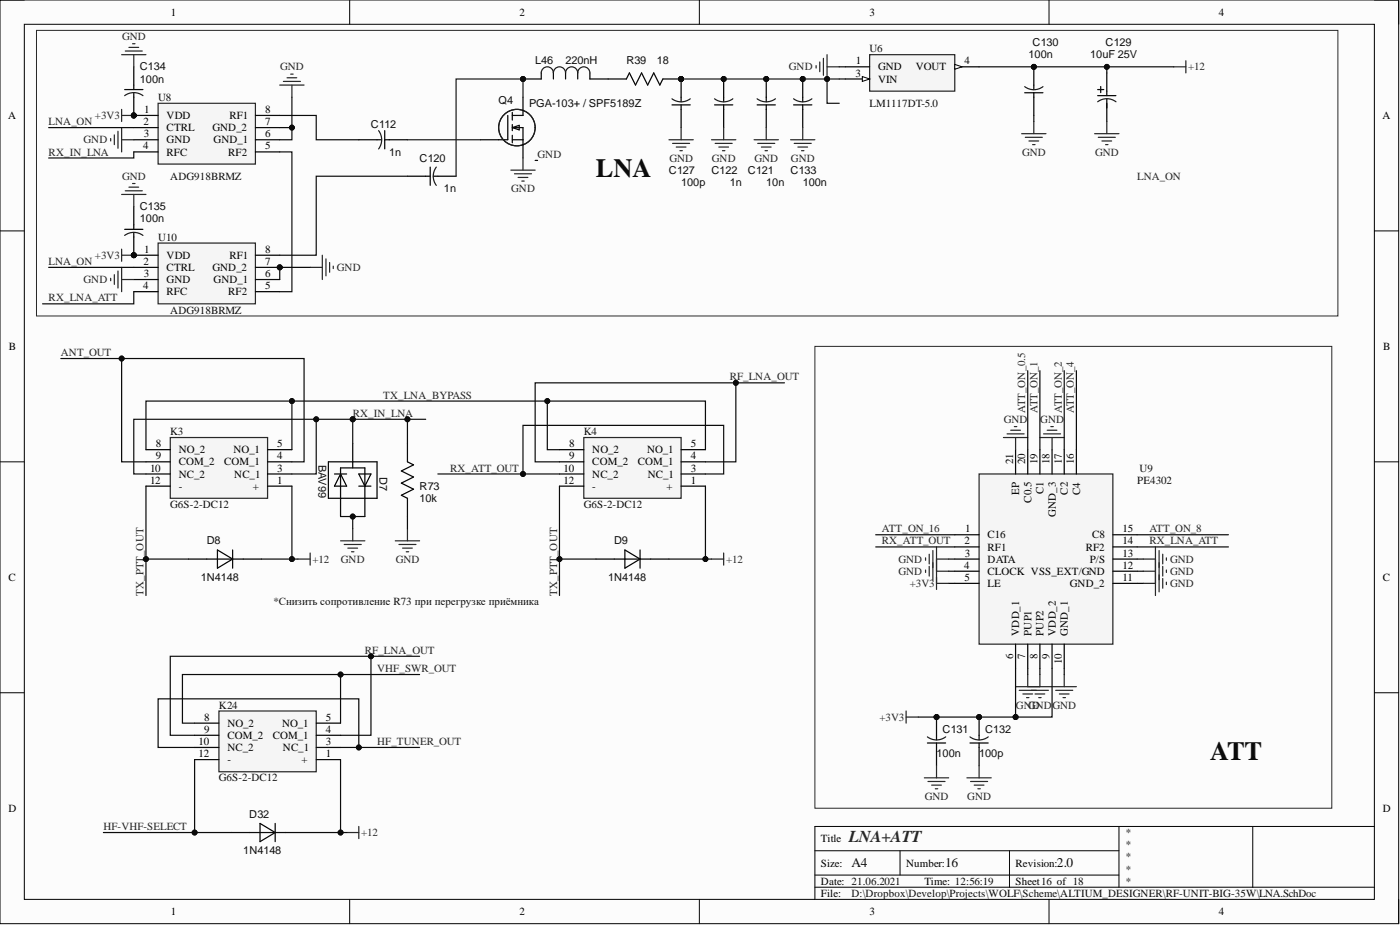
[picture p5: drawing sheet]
<svg xmlns="http://www.w3.org/2000/svg" width="292mm" height="193mm" viewBox="0 0 292 193" stroke-linecap="round" stroke-linejoin="round" font-family="sans-serif">
<defs><g id="words">
<g font-size="5.5" fill="#0e0e0e">
<text x="124.3" y="36.8">LNA</text>
<text x="252.5" y="158.6">ATT</text>
</g>
<text font-size="3.5" fill="#262626" x="177.1" y="175.7">LNA+ATT</text>
<g font-size="2.8" fill="#0e0e0e">
<text x="177.6" y="180.9">A4</text>
<text x="197.2" y="180.9">16</text>
<text x="220.5" y="180.9">2.0</text>
</g>
<g font-size="2.3">
<text x="35.6" y="3.3">1</text>
<text x="108.4" y="3.3">2</text>
<text x="181.4" y="3.3">3</text>
<text x="254.3" y="3.3">4</text>
<text x="178.5" y="16">3</text>
<text x="178.6" y="13.4">1</text>
<text x="183.2" y="14.7">GND</text>
<text x="183.2" y="17.2">VIN</text>
<text x="191.1" y="14.7">VOUT</text>
<text x="201.2" y="13.4">4</text>
<text x="30.1" y="23.6">1</text>
<text x="55.3" y="23.6">8</text>
<text x="1.7" y="24.8">A</text>
<text x="29.9" y="26.1">2</text>
<text x="30" y="28.6">3</text>
<text x="34.8" y="24.8">VDD</text>
<text x="34.8" y="27.4">CTRL</text>
<text x="34.8" y="29.9">GND</text>
<text x="44.3" y="27.4">GND_2</text>
<text x="44.6" y="29.9">GND_1</text>
<text x="47.9" y="24.8">RF1</text>
<text x="55.3" y="26.1">7</text>
<text x="55.3" y="28.6">6</text>
<text x="288.4" y="24.8">A</text>
<text x="29.9" y="31.2">4</text>
<text x="34.8" y="32.5">RFC</text>
<text x="47.6" y="32.5">RF2</text>
<text x="55.3" y="31.2">5</text>
<text x="30.1" y="52.7">1</text>
<text x="55.3" y="52.7">8</text>
<text x="29.9" y="55.3">2</text>
<text x="30" y="57.8">3</text>
<text x="34.8" y="54">VDD</text>
<text x="34.8" y="56.5">CTRL</text>
<text x="34.8" y="59.1">GND</text>
<text x="44.3" y="56.5">GND_2</text>
<text x="44.6" y="59.1">GND_1</text>
<text x="47.9" y="54">RF1</text>
<text x="55.3" y="55.3">7</text>
<text x="55.3" y="57.8">6</text>
<text x="29.9" y="60.3">4</text>
<text x="34.8" y="61.6">RFC</text>
<text x="47.6" y="61.6">RF2</text>
<text x="55.3" y="60.3">5</text>
<text x="1.9" y="73">B</text>
<text x="288.6" y="73">B</text>
<text x="32.5" y="93.3">8</text>
<text x="32.5" y="95.8">9</text>
<text x="37.3" y="94.6">NO_2</text>
<text x="48.7" y="94.6">NO_1</text>
<text x="57.9" y="95.8">4</text>
<text x="57.9" y="93.3">5</text>
<text x="118.8" y="93.3">8</text>
<text x="118.8" y="95.8">9</text>
<text x="123.6" y="94.6">NO_2</text>
<text x="135" y="94.6">NO_1</text>
<text x="144.1" y="95.8">4</text>
<text x="144.1" y="93.3">5</text>
<text x="31.3" y="98.4">10</text>
<text x="31.3" y="100.9">12</text>
<text x="37.3" y="97.1">COM_2</text>
<text x="37.3" y="99.6">NC_2</text>
<text x="46.8" y="97.1">COM_1</text>
<text x="48.9" y="99.6">NC_1</text>
<text x="57.9" y="100.9">1</text>
<text x="57.9" y="98.4">3</text>
<text x="117.6" y="98.4">10</text>
<text x="117.6" y="100.9">12</text>
<text x="123.6" y="97.1">COM_2</text>
<text x="123.6" y="99.6">NC_2</text>
<text x="133.1" y="97.1">COM_1</text>
<text x="135.2" y="99.6">NC_1</text>
<text x="144.1" y="100.9">1</text>
<text x="144.1" y="98.4">3</text>
<text x="211.4" y="96.9" transform="rotate(-90 211.4 96.9)">21</text>
<text x="213.9" y="96.9" transform="rotate(-90 213.9 96.9)">20</text>
<text x="216.5" y="96.9" transform="rotate(-90 216.5 96.9)">19</text>
<text x="219" y="96.9" transform="rotate(-90 219 96.9)">18</text>
<text x="221.5" y="96.9" transform="rotate(-90 221.5 96.9)">17</text>
<text x="224.1" y="96.9" transform="rotate(-90 224.1 96.9)">16</text>
<text x="37.3" y="102.2">-</text>
<text x="52.8" y="102.2">+</text>
<text x="123.6" y="102.2">-</text>
<text x="139.1" y="102.2">+</text>
<text x="212.7" y="103.3" transform="rotate(-90 212.7 103.3)">EP</text>
<text x="215.2" y="104.9" transform="rotate(-90 215.2 104.9)">C0.5</text>
<text x="217.7" y="103" transform="rotate(-90 217.7 103)">C1</text>
<text x="220.3" y="107.8" transform="rotate(-90 220.3 107.8)">GND_3</text>
<text x="222.8" y="103.2" transform="rotate(-90 222.8 103.2)">C2</text>
<text x="225.3" y="103.3" transform="rotate(-90 225.3 103.3)">C4</text>
<text x="201.2" y="113.6">2</text>
<text x="201.4" y="111.1">1</text>
<text x="206.1" y="112.3">C16</text>
<text x="227.9" y="112.3">C8</text>
<text x="234.2" y="111.1">15</text>
<text x="234.2" y="113.6">14</text>
<text x="201.1" y="118.7">4</text>
<text x="201.3" y="116.1">3</text>
<text x="206.1" y="114.9">RF1</text>
<text x="206.1" y="117.4">DATA</text>
<text x="206.1" y="119.9">CLOCK VSS_EXT/GND</text>
<text x="226.5" y="114.9">RF2</text>
<text x="227.4" y="117.4">P/S</text>
<text x="234.2" y="116.1">13</text>
<text x="234.2" y="118.7">12</text>
<text x="1.8" y="121.2">C</text>
<text x="201.2" y="121.2">5</text>
<text x="206.1" y="122.5">LE</text>
<text x="223.2" y="122.5">GND_2</text>
<text x="234.2" y="121.2">11</text>
<text x="288.5" y="121.2">C</text>
<text x="211.4" y="137.4" transform="rotate(-90 211.4 137.4)">6</text>
<text x="212.7" y="132.6" transform="rotate(-90 212.7 132.6)">VDD_1</text>
<text x="213.9" y="137.4" transform="rotate(-90 213.9 137.4)">7</text>
<text x="215.2" y="132.6" transform="rotate(-90 215.2 132.6)">PUP1</text>
<text x="216.5" y="137.4" transform="rotate(-90 216.5 137.4)">8</text>
<text x="217.7" y="132.6" transform="rotate(-90 217.7 132.6)">PUP2</text>
<text x="219" y="137.4" transform="rotate(-90 219 137.4)">9</text>
<text x="220.3" y="132.6" transform="rotate(-90 220.3 132.6)">VDD_2</text>
<text x="222.8" y="132.6" transform="rotate(-90 222.8 132.6)">GND_1</text>
<text x="221.5" y="138.6" transform="rotate(-90 221.5 138.6)">10</text>
<text x="41.4" y="155.4">10</text>
<text x="42.6" y="150.4">8</text>
<text x="42.6" y="152.9">9</text>
<text x="47.5" y="151.6">NO_2</text>
<text x="47.5" y="154.2">COM_2</text>
<text x="56.9" y="154.2">COM_1</text>
<text x="58.9" y="151.6">NO_1</text>
<text x="68" y="155.4">3</text>
<text x="68" y="152.9">4</text>
<text x="68" y="150.4">5</text>
<text x="41.4" y="158">12</text>
<text x="47.5" y="156.7">NC_2</text>
<text x="47.5" y="159.2">-</text>
<text x="59" y="156.7">NC_1</text>
<text x="62.9" y="159.2">+</text>
<text x="68" y="158">1</text>
<text x="1.8" y="169.4">D</text>
<text x="288.5" y="169.4">D</text>
<text x="171.3" y="175.7">Title</text>
<text x="171.3" y="180.8">Size:</text>
<text x="171.3" y="184.6">Date: 21.06.2021</text>
<text x="189.1" y="180.8">Number:</text>
<text x="192.9" y="184.6">Time: 12:56:19</text>
<text x="211.9" y="180.8">Revision:</text>
<text x="211.9" y="184.6">Sheet16 of 18</text>
<text x="35.6" y="190.9">1</text>
<text x="108.4" y="190.9">2</text>
<text x="171.3" y="187.1">File:</text>
<text x="181.4" y="190.9">3</text>
<text x="254.3" y="190.9">4</text>
</g>
<g font-size="2.3" fill="#262626">
<text x="25.5" y="8.4">GND</text>
<text x="58.5" y="14.7">GND</text>
<text x="164.6" y="14.7">GND</text>
<text x="247.9" y="14.7">+12</text>
<text x="10.2" y="26.1">LNA_ON</text>
<text x="17.4" y="29.9">GND</text>
<text x="19.8" y="24.8">+3V3</text>
<text x="10.2" y="32.5">RX_IN_LNA</text>
<text x="112.2" y="33">GND</text>
<text x="139.7" y="33.7">GND</text>
<text x="148.5" y="33.7">GND</text>
<text x="157.4" y="33.7">GND</text>
<text x="165" y="33.7">GND</text>
<text x="213.2" y="32.5">GND</text>
<text x="228.5" y="32.5">GND</text>
<text x="25.5" y="37.5">GND</text>
<text x="106.7" y="40.1">GND</text>
<text x="237.3" y="37.5">LNA_ON</text>
<text x="10.2" y="55.3">LNA_ON</text>
<text x="17.4" y="59.1">GND</text>
<text x="19.8" y="54">+3V3</text>
<text x="70.3" y="56.5">GND</text>
<text x="10.2" y="62.9">RX_LNA_ATT</text>
<text x="12.7" y="74.3">ANT_OUT</text>
<text x="79.9" y="83.2">TX_LNA_BYPASS</text>
<text x="152.3" y="79.4">RF_LNA_OUT</text>
<text x="73.6" y="87">RX_IN_LNA</text>
<text x="209.4" y="88.2">GND</text>
<text x="213.9" y="86.2" transform="rotate(-90 213.9 86.2)">ATT_ON_0.5</text>
<text x="216.5" y="86.2" transform="rotate(-90 216.5 86.2)">ATT_ON_1</text>
<text x="217.1" y="88.2">GND</text>
<text x="221.5" y="86.2" transform="rotate(-90 221.5 86.2)">ATT_ON_2</text>
<text x="224.1" y="86.2" transform="rotate(-90 224.1 86.2)">ATT_ON_4</text>
<text x="93.9" y="98.4">RX_ATT_OUT</text>
<text x="184" y="113.6">RX_ATT_OUT</text>
<text x="184" y="111.1">ATT_ON_16</text>
<text x="239.8" y="113.6">RX_LNA_ATT</text>
<text x="239.8" y="111.1">ATT_ON_8</text>
<text x="65.2" y="117.4">+12</text>
<text x="71.1" y="117.4">GND</text>
<text x="82.6" y="117.4">GND</text>
<text x="151.5" y="117.4">+12</text>
<text x="187.4" y="119.9">GND</text>
<text x="187.4" y="117.4">GND</text>
<text x="244.1" y="119.9">GND</text>
<text x="244.1" y="117.4">GND</text>
<text x="29.9" y="124.2" transform="rotate(-90 29.9 124.2)">TX_PTT_OUT</text>
<text x="116.2" y="124.2" transform="rotate(-90 116.2 124.2)">TX_PTT_OUT</text>
<text x="189.8" y="122.5">+3V3</text>
<text x="244.1" y="122.5">GND</text>
<text x="76.1" y="136.4">RF_LNA_OUT</text>
<text x="78.7" y="140.2">VHF_SWR_OUT</text>
<text x="212" y="147.8">GNGDND</text>
<text x="219.6" y="147.8">GND</text>
<text x="78.7" y="155.4">HF_TUNER_OUT</text>
<text x="183.5" y="150.4">+3V3</text>
<text x="192.9" y="166.8">GND</text>
<text x="201.8" y="166.8">GND</text>
<text x="21.6" y="173.2">HF-VHF-SELECT</text>
<text x="75.4" y="174.4">+12</text>
</g>
<g font-size="2.3" fill="#0e0e0e">
<text x="181.4" y="10.9">U6</text>
<text x="215.4" y="9.6">C130</text>
<text x="230.7" y="9.6">C129</text>
<text x="29.2" y="17.2">100n</text>
<text x="29.2" y="14.7">C134</text>
<text x="111.7" y="13.4">L46</text>
<text x="118" y="13.4">220nH</text>
<text x="130.7" y="13.4">R39</text>
<text x="137" y="13.4">18</text>
<text x="214.6" y="12.2">100n</text>
<text x="227.5" y="12.2">10uF 25V</text>
<text x="33" y="21">U8</text>
<text x="104" y="21.6">Q4</text>
<text x="110.4" y="22.3">PGA-103+ / SPF5189Z</text>
<text x="181.4" y="22.3">LM1117DT-5.0</text>
<text x="77.4" y="26.8">C112</text>
<text x="81.2" y="32.5">1n</text>
<text x="87.5" y="33.7">C120</text>
<text x="35.5" y="37.5">ADG918BRMZ</text>
<text x="92.6" y="40.1">1n</text>
<text x="139.6" y="36.3">C127</text>
<text x="142.1" y="38.8">100p</text>
<text x="148.5" y="36.3">C122</text>
<text x="152.3" y="38.8">1n</text>
<text x="156.1" y="36.3">C121</text>
<text x="159.9" y="38.8">10n</text>
<text x="164.9" y="36.3">C133</text>
<text x="167.5" y="38.8">100n</text>
<text x="29.2" y="46.4">100n</text>
<text x="29.2" y="43.9">C135</text>
<text x="33" y="50.2">U10</text>
<text x="35.5" y="65.4">ADG918BRMZ</text>
<text x="35.5" y="90.8">K3</text>
<text x="121.8" y="90.8">K4</text>
<text x="66.5" y="97" transform="rotate(90 66.5 97)">BAV99</text>
<text x="79.2" y="99.6" transform="rotate(90 79.2 99.6)">D7</text>
<text x="237.3" y="100.9">PE4302</text>
<text x="237.8" y="98.4">U9</text>
<text x="35.5" y="106">G6S-2-DC12</text>
<text x="87.5" y="102.2">R73</text>
<text x="87.5" y="104.7">10k</text>
<text x="121.8" y="106">G6S-2-DC12</text>
<text x="43.1" y="113.6">D8</text>
<text x="128.2" y="113.6">D9</text>
<text x="41.9" y="121.2">1N4148</text>
<text x="126.9" y="121.2">1N4148</text>
<text x="57.1" y="126.3">*Снизить сопротивление R73 при перегрузке приёмника</text>
<text x="45.7" y="147.8">K24</text>
<text x="196.7" y="152.9">C131</text>
<text x="205.5" y="152.9">C132</text>
<text x="195.4" y="158">100n</text>
<text x="204.3" y="158">100p</text>
<text x="45.7" y="163">G6S-2-DC12</text>
<text x="52" y="170.6">D32</text>
<text x="50.8" y="178.2">1N4148</text>
<text x="234.7" y="174.4">*</text>
<text x="234.7" y="177">*</text>
<text x="234.7" y="179.5">*</text>
<text x="234.7" y="182">*</text>
<text x="234.7" y="184.6">*</text>
<text x="177.6" y="187.1">D:\Dropbox\Develop\Projects\WOLF\Scheme\ALTIUM_DESIGNER\RF-UNIT-BIG-35W\LNA.SchDoc</text>
</g>
</g></defs>
<path d="M0 0h291.8v192.7h-291.8z" fill-rule="evenodd" fill="#fcfcfc"/>
<path d="M0 0h291.8v192.7h-291.8z" fill="none" stroke="#000" stroke-width=".21"/>
<path d="M5.1 5.1h281.7v182.5h-281.7z" fill-rule="evenodd" fill="#fcfcfc"/>
<g fill="none" stroke="#000" stroke-width=".21">
<path d="M0 0h5.1M73 0v5.1M145.9 0v5.1M218.9 0v5.1M286.8 0h5v5.1M5.1 5.1h281.7v182.5h-281.7zM0 48.2h5.1M286.8 48.2h5M0 96.3h5.1M286.8 96.3h5M0 144.5h5.1M286.8 144.5h5"/>
<path d="M170 177.5h63.5M187.8 177.5v5.1M210.6 177.5v7.6M233.5 172.4v12.7M261.4 172.4v12.7M286.8 172.4h-116.8v15.2M73 187.6v5.1M145.9 187.6v5.1M170 185.1h116.8M170 182.6h63.5M218.9 187.6v5.1M291.8 187.6v5.1"/>
</g>
<path d="M229 18.7h1.3M229 20h3.8M229.7 18.1v1.2M230.9 15.2v4.8M230.9 20.6v4.8" fill="none" stroke="#000" stroke-width=".25"/>
<path d="M229 21.2a3.2 3.2 0 0 1 3.8 0" fill="none" stroke="#1c1c1c" stroke-width=".25"/>
<circle cx="109.1" cy="16.5" r=".51" fill="#0e0e0e"/>
<circle cx="109.1" cy="16.5" r=".51" fill="none" stroke="#0e0e0e" stroke-width=".21"/>
<path d="M112.9 15.2v1.3h-3.8M115.5 15.2v1.3M118 15.2v1.3M120.5 15.2v1.3M123.1 15.2v1.3" fill="none" stroke="#000" stroke-width=".25"/>
<path d="M112.9 15.2a1.27 1.27 0 0 1 1.3-1.3 1.27 1.27 0 0 1 1.3 1.3 1.27 1.27 0 0 1 1.2-1.3 1.27 1.27 0 0 1 1.3 1.3 1.27 1.27 0 0 1 1.3-1.3 1.27 1.27 0 0 1 1.2 1.3 1.27 1.27 0 0 1 1.3-1.3 1.27 1.27 0 0 1 1.3 1.3" fill="none" stroke="#1c1c1c" stroke-width=".25"/>
<circle cx="109.1" cy="16.5" r=".51" fill="#0e0e0e"/>
<circle cx="109.1" cy="16.5" r=".51" fill="none" stroke="#0e0e0e" stroke-width=".21"/>
<path d="M123.1 16.5h3.8" fill="none" stroke="#000" stroke-width=".25"/>
<circle cx="142.1" cy="16.5" r=".51" fill="#0e0e0e"/>
<circle cx="142.1" cy="16.5" r=".51" fill="none" stroke="#0e0e0e" stroke-width=".21"/>
<path d="M130.7 16.5l.6-1.3 1.3 2.5 1.3-2.5 1.2 2.5 1.3-2.5 1.3 2.5 .6-1.2h3.8" fill="none" stroke="#000" stroke-width=".25"/>
<circle cx="142.1" cy="16.5" r=".51" fill="#0e0e0e"/>
<circle cx="142.1" cy="16.5" r=".51" fill="none" stroke="#0e0e0e" stroke-width=".21"/>
<path d="M126.9 16.5h3.8M105.9 24.1v5.1h-5.7M106.9 29.2h2.2M106.9 23.5v1.6M106.9 26v1.3M106.9 28.2v1.6M106.9 26.6h2.2v6.4M106.9 26.6l1.4-.5v1zM109.1 20.3v3.8h-2.2M111.7 33.5h.5" fill="none" stroke="#000" stroke-width=".25"/>
<g fill="none" stroke="#1c1c1c" stroke-width=".25">
<circle cx="107.8" cy="26.6" r="3.8"/>
<circle cx="107.9" cy="26.6" r="3.8"/>
</g>
<circle cx="159.9" cy="16.5" r=".51" fill="#0e0e0e"/>
<circle cx="159.9" cy="16.5" r=".51" fill="none" stroke="#0e0e0e" stroke-width=".21"/>
<path d="M159.9 16.5v4.7M158 21.9h3.8M159.9 21.9v4.7" fill="none" stroke="#000" stroke-width=".25"/>
<path d="M158 20.6a3.2 3.2 0 0 0 3.8 0" fill="none" stroke="#1c1c1c" stroke-width=".25"/>
<circle cx="159.9" cy="16.5" r=".51" fill="#0e0e0e"/>
<circle cx="159.9" cy="16.5" r=".51" fill="none" stroke="#0e0e0e" stroke-width=".21"/>
<circle cx="151" cy="16.5" r=".51" fill="#0e0e0e"/>
<circle cx="151" cy="16.5" r=".51" fill="none" stroke="#0e0e0e" stroke-width=".21"/>
<path d="M151 16.5v4.7M149.1 21.9h3.8M151 21.9v4.7" fill="none" stroke="#000" stroke-width=".25"/>
<path d="M149.1 20.6a3.2 3.2 0 0 0 3.8 0" fill="none" stroke="#1c1c1c" stroke-width=".25"/>
<circle cx="151" cy="16.5" r=".51" fill="#0e0e0e"/>
<circle cx="151" cy="16.5" r=".51" fill="none" stroke="#0e0e0e" stroke-width=".21"/>
<path d="M74.9 29.2h4.7M80.3 29.2h4.7M80.3 27.3v3.8M85 36.8h4.8M89.8 34.9v3.8M90.4 36.8h4.8" fill="none" stroke="#000" stroke-width=".25"/>
<path d="M79 27.2a3.2 3.2 0 0 1 0 3.9M91 34.9a3.2 3.2 0 0 0 0 3.8" fill="none" stroke="#1c1c1c" stroke-width=".25"/>
<circle cx="215.7" cy="13.9" r=".51" fill="#0e0e0e"/>
<circle cx="215.7" cy="13.9" r=".51" fill="none" stroke="#0e0e0e" stroke-width=".21"/>
<path d="M213.8 19.4h3.8M215.7 13.9v4.8M215.7 19.4v4.7" fill="none" stroke="#000" stroke-width=".25"/>
<path d="M213.8 18.1a3.2 3.2 0 0 0 3.8 0" fill="none" stroke="#1c1c1c" stroke-width=".25"/>
<circle cx="215.7" cy="13.9" r=".51" fill="#0e0e0e"/>
<circle cx="215.7" cy="13.9" r=".51" fill="none" stroke="#0e0e0e" stroke-width=".21"/>
<circle cx="142.1" cy="16.5" r=".51" fill="#0e0e0e"/>
<circle cx="142.1" cy="16.5" r=".51" fill="none" stroke="#0e0e0e" stroke-width=".21"/>
<path d="M142.1 16.5v4.7M140.2 21.9h3.8M142.1 21.9v4.7" fill="none" stroke="#000" stroke-width=".25"/>
<path d="M140.2 20.6a3.2 3.2 0 0 0 3.8 0" fill="none" stroke="#1c1c1c" stroke-width=".25"/>
<circle cx="142.1" cy="16.5" r=".51" fill="#0e0e0e"/>
<circle cx="142.1" cy="16.5" r=".51" fill="none" stroke="#0e0e0e" stroke-width=".21"/>
<circle cx="167.5" cy="16.5" r=".51" fill="#0e0e0e"/>
<circle cx="167.5" cy="16.5" r=".51" fill="none" stroke="#0e0e0e" stroke-width=".21"/>
<path d="M167.5 16.5v4.7M165.6 21.9h3.8M167.5 21.9v4.7" fill="none" stroke="#000" stroke-width=".25"/>
<path d="M165.6 20.6a3.2 3.2 0 0 0 3.8 0" fill="none" stroke="#1c1c1c" stroke-width=".25"/>
<circle cx="167.5" cy="16.5" r=".51" fill="#0e0e0e"/>
<circle cx="167.5" cy="16.5" r=".51" fill="none" stroke="#0e0e0e" stroke-width=".21"/>
<g fill="none" stroke="#262626" stroke-width=".25">
<path d="M170.3 13.7v.5M171 12.9v2.1M171.8 12.2v3.5M172.6 13.9h2.5M172.6 11.4v5.1M244.9 13.9h2.5M247.4 12.7v2.5M106.6 35.5h5.1M107.3 36.3h3.6M108.1 37h2M108.9 37.8h.5M109.1 33v2.5"/>
<path d="M139.6 29.2h5M140.3 29.9h3.6M141.1 30.7h2M141.9 31.4h.5M142.1 26.6v2.6M148.5 29.2h5M149.2 29.9h3.6M150 30.7h2M150.7 31.4h.5M151 26.6v2.6M157.3 29.2h5.1M158.1 29.9h3.5"/>
<path d="M158.9 30.7h2M159.6 31.4h.5M159.9 26.6v2.6M164.9 29.2h5.1M165.7 29.9h3.6M166.5 30.7h2M167.2 31.4h.5M167.5 26.6v2.6M213.2 27.9h5M213.9 28.6h3.6M214.7 29.4h2M215.4 30.2h.6"/>
<path d="M215.7 25.4v2.5M228.4 27.9h5.1M229.1 28.6h3.6M229.9 29.4h2M230.7 30.2h.5M230.9 25.4v2.5"/>
</g>
<path d="M170 72.3h107.9v96.3h-107.9z" fill="none" stroke="#262626" stroke-width=".21"/>
<path d="M204.3 98.9h27.9v35.5h-27.9z" fill-rule="evenodd" fill="#f5f5f5"/>
<g fill="none" stroke="#262626" stroke-width=".25">
<path d="M204.3 98.9h27.9v35.5h-27.9zM217 91.3h5M217.7 90.5h3.6M218.5 89.8h2M219.3 89h.5M219.5 91.3v2.5M238.5 119.2h2.6M241.1 116.6v7.6M241.8 117.4v6.1M242.6 118.2v2M243.4 118.9v.5M238.5 121.7h2.6"/>
<path d="M242.6 120.7v2M243.4 121.4v.6M219.5 143.3h5.1M220.3 144h3.5M221 144.8h2.1M221.8 145.5h.5M222 140.7v2.6"/>
</g>
<g fill="none" stroke="#000" stroke-width=".25">
<path d="M211.9 93.8v5.1M214.4 93.8v5.1M217 93.8v5.1M219.5 93.8v5.1M222 93.8v5.1M224.6 93.8v5.1M199.2 111.6h5.1M199.2 114.1h5.1M199.2 116.6h5.1M199.2 119.2h5.1M232.2 111.6h5.1M232.2 114.1h5.1"/>
<path d="M232.2 116.6h5.1M232.2 119.2h5.1M199.2 121.7h5.1M211.9 134.4v5M214.4 134.4v5M217 134.4v5M219.5 134.4v5M222 134.4v5M232.2 121.7h5.1"/>
</g>
<path d="M7.6 6.3h271.5v59.6h-271.5z" fill="none" stroke="#262626" stroke-width=".21"/>
<circle cx="195.4" cy="149.6" r=".51" fill="#0e0e0e"/>
<circle cx="195.4" cy="149.6" r=".51" fill="none" stroke="#0e0e0e" stroke-width=".21"/>
<path d="M193.5 155h3.8M195.4 149.6v4.8M195.4 155v4.7" fill="none" stroke="#000" stroke-width=".25"/>
<path d="M193.5 153.7a3.2 3.2 0 0 0 3.8 0" fill="none" stroke="#1c1c1c" stroke-width=".25"/>
<circle cx="195.4" cy="149.6" r=".51" fill="#0e0e0e"/>
<circle cx="195.4" cy="149.6" r=".51" fill="none" stroke="#0e0e0e" stroke-width=".21"/>
<circle cx="204.3" cy="149.6" r=".51" fill="#0e0e0e"/>
<circle cx="204.3" cy="149.6" r=".51" fill="none" stroke="#0e0e0e" stroke-width=".21"/>
<path d="M202.4 155h3.8M204.3 149.6v4.8M204.3 155v4.7" fill="none" stroke="#000" stroke-width=".25"/>
<path d="M202.4 153.7a3.2 3.2 0 0 0 3.8 0" fill="none" stroke="#1c1c1c" stroke-width=".25"/>
<circle cx="204.3" cy="149.6" r=".51" fill="#0e0e0e"/>
<circle cx="204.3" cy="149.6" r=".51" fill="none" stroke="#0e0e0e" stroke-width=".21"/>
<g fill="none" stroke="#262626" stroke-width=".25">
<path d="M209.4 91.3h5M210.1 90.5h3.6M210.9 89.8h2M211.6 89h.5M211.9 91.3v2.5M193.1 116.4v.5M193.1 118.9v.5M193.9 115.6v2M193.9 118.2v2M194.6 114.9v6M195.4 114.1v8.9M195.4 116.6h2.5"/>
<path d="M195.4 119.2h2.5M238.5 116.6h2.6M241.1 114.1v5.1M241.8 114.9v3.5M242.6 115.6v2M243.4 116.4v.5M195.4 121.7h2.5M189.1 148.3v2.6M189.1 149.6h2.5M195.4 159.7v2.6M204.3 159.7v2.6M211.9 143.3h7.6"/>
<path d="M212.7 144h6M213.4 144.8h2M214.2 145.5h.5M214.4 140.7v2.6M216 144.8h2M216.7 145.5h.5M217 140.7v2.6M192.9 162.3h5M193.6 163h3.6M194.4 163.8h2M195.1 164.6h.6M201.7 162.3h5.1"/>
<path d="M202.5 163h3.6M203.3 163.8h2M204 164.6h.5"/>
</g>
<circle cx="27.9" cy="24.1" r=".51" fill="#0e0e0e"/>
<circle cx="27.9" cy="24.1" r=".51" fill="none" stroke="#0e0e0e" stroke-width=".21"/>
<path d="M33 21.5h20.3v12.7h-20.3z" fill-rule="evenodd" fill="#f5f5f5"/>
<path d="M33 21.5h20.3v12.7h-20.3z" fill="none" stroke="#262626" stroke-width=".25"/>
<path d="M27.9 24.1h5.1" fill="none" stroke="#000" stroke-width=".25"/>
<circle cx="27.9" cy="24.1" r=".51" fill="#0e0e0e"/>
<circle cx="27.9" cy="24.1" r=".51" fill="none" stroke="#0e0e0e" stroke-width=".21"/>
<path d="M27.9 26.6h5.1M27.9 29.2h5.1M27.9 31.7h5.1M53.3 26.6h5.1M53.3 29.2h5.1M53.3 31.7h5.1M53.3 24.1h5.1" fill="none" stroke="#000" stroke-width=".25"/>
<circle cx="27.9" cy="24.1" r=".51" fill="#0e0e0e"/>
<circle cx="27.9" cy="24.1" r=".51" fill="none" stroke="#0e0e0e" stroke-width=".21"/>
<path d="M26 18.7h3.8M27.9 13.9v4.8M27.9 19.3v4.8" fill="none" stroke="#000" stroke-width=".25"/>
<path d="M26 20a3.2 3.2 0 0 1 3.8 0" fill="none" stroke="#1c1c1c" stroke-width=".25"/>
<circle cx="27.9" cy="24.1" r=".51" fill="#0e0e0e"/>
<circle cx="27.9" cy="24.1" r=".51" fill="none" stroke="#0e0e0e" stroke-width=".21"/>
<path d="M25.4 11.4h5.1M26.1 10.6h3.6M26.9 9.9h2M27.7 9.1h.5M27.9 11.4v2.5M23.1 28.9v.5M23.9 28.1v2.1M24.6 27.4v3.5M25.4 26.6v5.1M25.4 29.2h2.5" fill="none" stroke="#262626" stroke-width=".25"/>
<circle cx="27.9" cy="53.2" r=".51" fill="#0e0e0e"/>
<circle cx="27.9" cy="53.2" r=".51" fill="none" stroke="#0e0e0e" stroke-width=".21"/>
<circle cx="58.4" cy="55.8" r=".51" fill="#0e0e0e"/>
<circle cx="58.4" cy="55.8" r=".51" fill="none" stroke="#0e0e0e" stroke-width=".21"/>
<path d="M33 50.7h20.3v12.7h-20.3z" fill-rule="evenodd" fill="#f5f5f5"/>
<path d="M33 50.7h20.3v12.7h-20.3z" fill="none" stroke="#262626" stroke-width=".25"/>
<path d="M27.9 53.2h5.1" fill="none" stroke="#000" stroke-width=".25"/>
<circle cx="27.9" cy="53.2" r=".51" fill="#0e0e0e"/>
<circle cx="27.9" cy="53.2" r=".51" fill="none" stroke="#0e0e0e" stroke-width=".21"/>
<path d="M27.9 55.8h5.1M27.9 58.3h5.1M53.3 55.8h5.1M53.3 53.2h5.1M27.9 60.8h5.1" fill="none" stroke="#000" stroke-width=".25"/>
<circle cx="58.4" cy="55.8" r=".51" fill="#0e0e0e"/>
<circle cx="58.4" cy="55.8" r=".51" fill="none" stroke="#0e0e0e" stroke-width=".21"/>
<path d="M53.3 58.3h5.1M53.3 60.8h5.1" fill="none" stroke="#000" stroke-width=".25"/>
<circle cx="27.9" cy="53.2" r=".51" fill="#0e0e0e"/>
<circle cx="27.9" cy="53.2" r=".51" fill="none" stroke="#0e0e0e" stroke-width=".21"/>
<path d="M26 47.8h3.8M27.9 43.1v4.7M27.9 48.5v4.7" fill="none" stroke="#000" stroke-width=".25"/>
<path d="M26 49.1a3.2 3.2 0 0 1 3.8 0" fill="none" stroke="#1c1c1c" stroke-width=".25"/>
<circle cx="27.9" cy="53.2" r=".51" fill="#0e0e0e"/>
<circle cx="27.9" cy="53.2" r=".51" fill="none" stroke="#0e0e0e" stroke-width=".21"/>
<g fill="none" stroke="#262626" stroke-width=".25">
<path d="M58.4 17.7h5M59.1 17h3.6M59.9 16.2h2M60.6 15.5h.6M60.9 17.7v2.6M25.4 22.8v2.6M25.4 24.1h2.5M26.1 39.8h3.6M26.9 39h2M27.7 38.3h.5M23.1 58.1v.5M23.9 57.3v2"/>
<path d="M24.6 56.5v3.6M25.4 40.6h5.1M25.4 55.8v5M25.4 58.3h2.5M27.9 40.6v2.5M64.7 55.8h2.5M67.2 53.2v5.1M68 54v3.6M68.8 54.8v2M69.5 55.5v.5"/>
</g>
<circle cx="27.9" cy="24.1" r=".51" fill="#0e0e0e"/>
<circle cx="27.9" cy="24.1" r=".51" fill="none" stroke="#0e0e0e" stroke-width=".21"/>
<path d="M25.4 52v2.5M25.4 53.2h2.5" fill="none" stroke="#262626" stroke-width=".25"/>
<circle cx="27.9" cy="53.2" r=".51" fill="#0e0e0e"/>
<circle cx="27.9" cy="53.2" r=".51" fill="none" stroke="#0e0e0e" stroke-width=".21"/>
<path d="M35.5 91.3h20.3v12.7h-20.3z" fill-rule="evenodd" fill="#f5f5f5"/>
<path d="M35.5 91.3h20.3v12.7h-20.3zM62.2 116.6h2.5M64.7 115.4v2.5M71.1 112.8h5M71.8 113.6h3.6M72.6 114.3h2M73.3 115.1h.5M73.6 110.3v2.5" fill="none" stroke="#262626" stroke-width=".25"/>
<g fill="none" stroke="#000" stroke-width=".25">
<path d="M30.5 98.9h5M30.5 96.3h5M30.5 93.8h5M55.8 98.9h5.1M55.8 96.3h5.1M55.8 93.8h5.1M68.5 96.3h10.2v7.7h-10.2zM69.8 98.9h2.5M71.1 98.9l1.2 2.5h-2.5zM73.6 92.5v5.1M74.9 98.9h2.5l-1.3 2.5zM30.5 101.4h5"/>
<path d="M39.3 116.6h15.3M45.4 114.7l3.1 1.9-3.1 1.9zM48.5 114.7v3.8M55.8 101.4h5.1M71.1 107.8v-10.2h5v10.2M74.9 101.4h2.5"/>
</g>
<path d="M121.8 91.3h20.3v12.7h-20.3z" fill-rule="evenodd" fill="#f5f5f5"/>
<path d="M121.8 91.3h20.3v12.7h-20.3zM148.5 116.6h2.5M151 115.4v2.5" fill="none" stroke="#262626" stroke-width=".25"/>
<path d="M116.7 98.9h5.1M116.7 96.3h5.1M116.7 93.8h5.1M142.1 98.9h5.1M142.1 96.3h5.1M142.1 93.8h5.1M116.7 101.4h5.1M124.3 116.6h15.3M130.4 114.7l3.1 1.9-3.1 1.9zM133.5 114.7v3.8M142.1 101.4h5.1" fill="none" stroke="#000" stroke-width=".25"/>
<path d="M10.2 26.6h17.7M27.9 31.7v1.3h-17.7M10.2 55.8h17.7M25.4 74.8v21.5h5.1M27.9 60.8v2.6h-19" fill="none" stroke="#0e0e0e" stroke-width=".25"/>
<circle cx="25.4" cy="74.8" r=".51" fill="#0e0e0e"/>
<circle cx="25.4" cy="74.8" r=".51" fill="none" stroke="#0e0e0e" stroke-width=".21"/>
<path d="M30.5 101.4v15.2h8.8" fill="none" stroke="#0e0e0e" stroke-width=".25"/>
<circle cx="30.5" cy="116.6" r=".51" fill="#0e0e0e"/>
<circle cx="30.5" cy="116.6" r=".51" fill="none" stroke="#0e0e0e" stroke-width=".21"/>
<path d="M60.9 101.4v15.2h-6.3" fill="none" stroke="#0e0e0e" stroke-width=".25"/>
<circle cx="60.9" cy="116.6" r=".51" fill="#0e0e0e"/>
<circle cx="60.9" cy="116.6" r=".51" fill="none" stroke="#0e0e0e" stroke-width=".21"/>
<path d="M58.4 31.7h2.5v29.1h-2.5M64.7 55.8h-6.3v2.5" fill="none" stroke="#0e0e0e" stroke-width=".25"/>
<circle cx="58.4" cy="55.8" r=".51" fill="#0e0e0e"/>
<circle cx="58.4" cy="55.8" r=".51" fill="none" stroke="#0e0e0e" stroke-width=".21"/>
<path d="M60.9 26.6v2.6h-2.5M85 36.8h-19v16.4h-7.6" fill="none" stroke="#0e0e0e" stroke-width=".25"/>
<circle cx="60.9" cy="26.6" r=".51" fill="#0e0e0e"/>
<circle cx="60.9" cy="26.6" r=".51" fill="none" stroke="#0e0e0e" stroke-width=".21"/>
<path d="M60.9 20.3v6.3h-2.5" fill="none" stroke="#0e0e0e" stroke-width=".25"/>
<circle cx="60.9" cy="26.6" r=".51" fill="#0e0e0e"/>
<circle cx="60.9" cy="26.6" r=".51" fill="none" stroke="#0e0e0e" stroke-width=".21"/>
<path d="M58.4 24.1h7.6v5.1h8.9M60.9 116.6h1.3" fill="none" stroke="#0e0e0e" stroke-width=".25"/>
<circle cx="60.9" cy="116.6" r=".51" fill="#0e0e0e"/>
<circle cx="60.9" cy="116.6" r=".51" fill="none" stroke="#0e0e0e" stroke-width=".21"/>
<path d="M66 87.5v11.4h-5.1" fill="none" stroke="#0e0e0e" stroke-width=".25"/>
<circle cx="66" cy="87.5" r=".51" fill="#0e0e0e"/>
<circle cx="66" cy="87.5" r=".51" fill="none" stroke="#0e0e0e" stroke-width=".21"/>
<path d="M85 29.2h15.2M109.1 20.3v-3.8h-13.9v20.3" fill="none" stroke="#1c1c1c" stroke-width=".25"/>
<circle cx="109.1" cy="16.5" r=".51" fill="#0e0e0e"/>
<circle cx="109.1" cy="16.5" r=".51" fill="none" stroke="#0e0e0e" stroke-width=".21"/>
<path d="M109.1 98.9v-10.2h41.9v10.2h-3.8" fill="none" stroke="#0e0e0e" stroke-width=".25"/>
<circle cx="109.1" cy="98.9" r=".51" fill="#0e0e0e"/>
<circle cx="109.1" cy="98.9" r=".51" fill="none" stroke="#0e0e0e" stroke-width=".21"/>
<path d="M116.7 96.3h-5v-16.4h41.8v16.4h-6.3" fill="none" stroke="#0e0e0e" stroke-width=".25"/>
<circle cx="153.5" cy="79.9" r=".51" fill="#0e0e0e"/>
<circle cx="153.5" cy="79.9" r=".51" fill="none" stroke="#0e0e0e" stroke-width=".21"/>
<path d="M114.2 83.7h33v10.1" fill="none" stroke="#0e0e0e" stroke-width=".25"/>
<circle cx="114.2" cy="83.7" r=".51" fill="#0e0e0e"/>
<circle cx="114.2" cy="83.7" r=".51" fill="none" stroke="#0e0e0e" stroke-width=".21"/>
<path d="M116.7 101.4v15.2h7.6" fill="none" stroke="#0e0e0e" stroke-width=".25"/>
<circle cx="116.7" cy="116.6" r=".51" fill="#0e0e0e"/>
<circle cx="116.7" cy="116.6" r=".51" fill="none" stroke="#0e0e0e" stroke-width=".21"/>
<path d="M147.2 101.4v15.2h-7.6" fill="none" stroke="#0e0e0e" stroke-width=".25"/>
<circle cx="147.2" cy="116.6" r=".51" fill="#0e0e0e"/>
<circle cx="147.2" cy="116.6" r=".51" fill="none" stroke="#0e0e0e" stroke-width=".21"/>
<path d="M142.1 16.5h33" fill="none" stroke="#1c1c1c" stroke-width=".25"/>
<circle cx="142.1" cy="16.5" r=".51" fill="#0e0e0e"/>
<circle cx="142.1" cy="16.5" r=".51" fill="none" stroke="#0e0e0e" stroke-width=".21"/>
<circle cx="151" cy="16.5" r=".51" fill="#0e0e0e"/>
<circle cx="151" cy="16.5" r=".51" fill="none" stroke="#0e0e0e" stroke-width=".21"/>
<circle cx="159.9" cy="16.5" r=".51" fill="#0e0e0e"/>
<circle cx="159.9" cy="16.5" r=".51" fill="none" stroke="#0e0e0e" stroke-width=".21"/>
<circle cx="167.5" cy="16.5" r=".51" fill="#0e0e0e"/>
<circle cx="167.5" cy="16.5" r=".51" fill="none" stroke="#0e0e0e" stroke-width=".21"/>
<circle cx="172.6" cy="16.5" r=".51" fill="#0e0e0e"/>
<circle cx="172.6" cy="16.5" r=".51" fill="none" stroke="#0e0e0e" stroke-width=".21"/>
<path d="M147.2 116.6h1.3" fill="none" stroke="#0e0e0e" stroke-width=".25"/>
<circle cx="147.2" cy="116.6" r=".51" fill="#0e0e0e"/>
<circle cx="147.2" cy="116.6" r=".51" fill="none" stroke="#0e0e0e" stroke-width=".21"/>
<path d="M153.5 79.9h10.2" fill="none" stroke="#0e0e0e" stroke-width=".25"/>
<circle cx="153.5" cy="79.9" r=".51" fill="#0e0e0e"/>
<circle cx="153.5" cy="79.9" r=".51" fill="none" stroke="#0e0e0e" stroke-width=".21"/>
<path d="M172.6 16.5v5h2.5" fill="none" stroke="#0e0e0e" stroke-width=".25"/>
<circle cx="172.6" cy="16.5" r=".51" fill="#0e0e0e"/>
<circle cx="172.6" cy="16.5" r=".51" fill="none" stroke="#0e0e0e" stroke-width=".21"/>
<path d="M182.7 114.1h16.5M182.7 111.6h16.5M191.6 149.6h20.3" fill="none" stroke="#0e0e0e" stroke-width=".25"/>
<circle cx="211.9" cy="149.6" r=".51" fill="#0e0e0e"/>
<circle cx="211.9" cy="149.6" r=".51" fill="none" stroke="#0e0e0e" stroke-width=".21"/>
<circle cx="204.3" cy="149.6" r=".51" fill="#0e0e0e"/>
<circle cx="204.3" cy="149.6" r=".51" fill="none" stroke="#0e0e0e" stroke-width=".21"/>
<circle cx="195.4" cy="149.6" r=".51" fill="#0e0e0e"/>
<circle cx="195.4" cy="149.6" r=".51" fill="none" stroke="#0e0e0e" stroke-width=".21"/>
<path d="M197.9 119.2h1.3M197.9 116.6h1.3M197.9 121.7h1.3M219.5 139.4v10.2h-7.6" fill="none" stroke="#0e0e0e" stroke-width=".25"/>
<circle cx="211.9" cy="149.6" r=".51" fill="#0e0e0e"/>
<circle cx="211.9" cy="149.6" r=".51" fill="none" stroke="#0e0e0e" stroke-width=".21"/>
<path d="M30.5 116.6v7.6M237.3 119.2h1.2M237.3 116.6h1.2M237.3 114.1h19M237.3 111.6h19M237.3 121.7h1.2" fill="none" stroke="#0e0e0e" stroke-width=".25"/>
<circle cx="30.5" cy="116.6" r=".51" fill="#0e0e0e"/>
<circle cx="30.5" cy="116.6" r=".51" fill="none" stroke="#0e0e0e" stroke-width=".21"/>
<path d="M73.6 107.8v2.5" fill="none" stroke="#0e0e0e" stroke-width=".25"/>
<circle cx="73.6" cy="107.8" r=".51" fill="#0e0e0e"/>
<circle cx="73.6" cy="107.8" r=".51" fill="none" stroke="#0e0e0e" stroke-width=".21"/>
<path d="M73.6 87.5v5" fill="none" stroke="#0e0e0e" stroke-width=".25"/>
<circle cx="73.6" cy="87.5" r=".51" fill="#0e0e0e"/>
<circle cx="73.6" cy="87.5" r=".51" fill="none" stroke="#0e0e0e" stroke-width=".21"/>
<path d="M116.7 116.6v7.6" fill="none" stroke="#0e0e0e" stroke-width=".25"/>
<circle cx="116.7" cy="116.6" r=".51" fill="#0e0e0e"/>
<circle cx="116.7" cy="116.6" r=".51" fill="none" stroke="#0e0e0e" stroke-width=".21"/>
<path d="M215.7 24.1v1.3M211.9 139.4v10.2" fill="none" stroke="#0e0e0e" stroke-width=".25"/>
<circle cx="211.9" cy="149.6" r=".51" fill="#0e0e0e"/>
<circle cx="211.9" cy="149.6" r=".51" fill="none" stroke="#0e0e0e" stroke-width=".21"/>
<path d="M214.4 77.3v16.5M217 77.3v16.5M222 77.3v16.5M224.6 77.3v16.5M214.4 139.4v1.3M217 139.4v1.3M222 139.4v1.3" fill="none" stroke="#0e0e0e" stroke-width=".25"/>
<circle cx="73.6" cy="87.5" r=".51" fill="#0e0e0e"/>
<circle cx="73.6" cy="87.5" r=".51" fill="none" stroke="#0e0e0e" stroke-width=".21"/>
<path d="M71.1 107.8h5" fill="none" stroke="#0e0e0e" stroke-width=".25"/>
<circle cx="73.6" cy="107.8" r=".51" fill="#0e0e0e"/>
<circle cx="73.6" cy="107.8" r=".51" fill="none" stroke="#0e0e0e" stroke-width=".21"/>
<path d="M91.4 98.9h25.3" fill="none" stroke="#0e0e0e" stroke-width=".25"/>
<circle cx="109.1" cy="98.9" r=".51" fill="#0e0e0e"/>
<circle cx="109.1" cy="98.9" r=".51" fill="none" stroke="#0e0e0e" stroke-width=".21"/>
<path d="M45.7 148.3h20.3v12.7h-20.3z" fill-rule="evenodd" fill="#f5f5f5"/>
<path d="M45.7 148.3h20.3v12.7h-20.3zM72.3 173.7h2.6M74.9 172.4v2.5" fill="none" stroke="#262626" stroke-width=".25"/>
<path d="M40.6 158.5h5.1M40.6 155.9h5.1M40.6 153.4h5.1M40.6 150.9h5.1M66 158.5h5.1M66 155.9h5.1M66 153.4h5.1M66 150.9h5.1M48.2 173.7h15.2M54.3 171.8l3.1 1.9-3.1 1.9zM57.4 171.8v3.8" fill="none" stroke="#000" stroke-width=".25"/>
<path d="M21.6 173.7h19" fill="none" stroke="#0e0e0e" stroke-width=".25"/>
<circle cx="40.6" cy="173.7" r=".51" fill="#0e0e0e"/>
<circle cx="40.6" cy="173.7" r=".51" fill="none" stroke="#0e0e0e" stroke-width=".21"/>
<path d="M40.6 155.9h-7.6v-10.1h41.9v10.1h-3.8" fill="none" stroke="#0e0e0e" stroke-width=".25"/>
<circle cx="74.9" cy="155.9" r=".51" fill="#0e0e0e"/>
<circle cx="74.9" cy="155.9" r=".51" fill="none" stroke="#0e0e0e" stroke-width=".21"/>
<path d="M40.6 153.4h-5.1v-16.5h41.9v16.5h-6.3" fill="none" stroke="#0e0e0e" stroke-width=".25"/>
<circle cx="77.4" cy="136.9" r=".51" fill="#0e0e0e"/>
<circle cx="77.4" cy="136.9" r=".51" fill="none" stroke="#0e0e0e" stroke-width=".21"/>
<path d="M40.6 158.5v15.2h7.6" fill="none" stroke="#0e0e0e" stroke-width=".25"/>
<circle cx="40.6" cy="173.7" r=".51" fill="#0e0e0e"/>
<circle cx="40.6" cy="173.7" r=".51" fill="none" stroke="#0e0e0e" stroke-width=".21"/>
<path d="M71.1 158.5v15.2h-7.7" fill="none" stroke="#0e0e0e" stroke-width=".25"/>
<circle cx="71.1" cy="173.7" r=".51" fill="#0e0e0e"/>
<circle cx="71.1" cy="173.7" r=".51" fill="none" stroke="#0e0e0e" stroke-width=".21"/>
<path d="M71.1 173.7h1.2" fill="none" stroke="#0e0e0e" stroke-width=".25"/>
<circle cx="71.1" cy="173.7" r=".51" fill="#0e0e0e"/>
<circle cx="71.1" cy="173.7" r=".51" fill="none" stroke="#0e0e0e" stroke-width=".21"/>
<path d="M77.4 136.9h10.1" fill="none" stroke="#0e0e0e" stroke-width=".25"/>
<circle cx="77.4" cy="136.9" r=".51" fill="#0e0e0e"/>
<circle cx="77.4" cy="136.9" r=".51" fill="none" stroke="#0e0e0e" stroke-width=".21"/>
<path d="M40.6 150.9h-2.5v-10.2h33v10.2" fill="none" stroke="#0e0e0e" stroke-width=".25"/>
<circle cx="71.1" cy="140.7" r=".51" fill="#0e0e0e"/>
<circle cx="71.1" cy="140.7" r=".51" fill="none" stroke="#0e0e0e" stroke-width=".21"/>
<path d="M71.1 140.7h16.4" fill="none" stroke="#0e0e0e" stroke-width=".25"/>
<circle cx="71.1" cy="140.7" r=".51" fill="#0e0e0e"/>
<circle cx="71.1" cy="140.7" r=".51" fill="none" stroke="#0e0e0e" stroke-width=".21"/>
<path d="M74.9 155.9h12.6" fill="none" stroke="#0e0e0e" stroke-width=".25"/>
<circle cx="74.9" cy="155.9" r=".51" fill="#0e0e0e"/>
<circle cx="74.9" cy="155.9" r=".51" fill="none" stroke="#0e0e0e" stroke-width=".21"/>
<path d="M85 92.5v3.8l1.3 .7-2.6 1.2 2.6 1.3-2.6 1.3 2.6 1.3-2.6 1.2 1.3 .7v3.8" fill="none" stroke="#000" stroke-width=".25"/>
<path d="M85 87.5v5" fill="none" stroke="#0e0e0e" stroke-width=".25"/>
<circle cx="85" cy="87.5" r=".51" fill="#0e0e0e"/>
<circle cx="85" cy="87.5" r=".51" fill="none" stroke="#0e0e0e" stroke-width=".21"/>
<path d="M82.5 112.8h5M83.2 113.6h3.6M84 114.3h2M84.8 115.1h.5M85 110.3v2.5" fill="none" stroke="#262626" stroke-width=".25"/>
<path d="M230.9 13.9h14M85 107.8v2.5" fill="none" stroke="#0e0e0e" stroke-width=".25"/>
<circle cx="230.9" cy="13.9" r=".51" fill="#0e0e0e"/>
<circle cx="230.9" cy="13.9" r=".51" fill="none" stroke="#0e0e0e" stroke-width=".21"/>
<path d="M60.9 83.7v10.1" fill="none" stroke="#0e0e0e" stroke-width=".25"/>
<circle cx="60.9" cy="83.7" r=".51" fill="#0e0e0e"/>
<circle cx="60.9" cy="83.7" r=".51" fill="none" stroke="#0e0e0e" stroke-width=".21"/>
<path d="M12.7 74.8h50.7v21.5h-2.5" fill="none" stroke="#0e0e0e" stroke-width=".25"/>
<circle cx="25.4" cy="74.8" r=".51" fill="#0e0e0e"/>
<circle cx="25.4" cy="74.8" r=".51" fill="none" stroke="#0e0e0e" stroke-width=".21"/>
<path d="M30.5 93.8v-10.1h83.7v10.1h2.5" fill="none" stroke="#0e0e0e" stroke-width=".25"/>
<circle cx="114.2" cy="83.7" r=".51" fill="#0e0e0e"/>
<circle cx="114.2" cy="83.7" r=".51" fill="none" stroke="#0e0e0e" stroke-width=".21"/>
<circle cx="60.9" cy="83.7" r=".51" fill="#0e0e0e"/>
<circle cx="60.9" cy="83.7" r=".51" fill="none" stroke="#0e0e0e" stroke-width=".21"/>
<path d="M88.8 87.5h-60.9v11.4h2.6" fill="none" stroke="#0e0e0e" stroke-width=".25"/>
<circle cx="85" cy="87.5" r=".51" fill="#0e0e0e"/>
<circle cx="85" cy="87.5" r=".51" fill="none" stroke="#0e0e0e" stroke-width=".21"/>
<circle cx="73.6" cy="87.5" r=".51" fill="#0e0e0e"/>
<circle cx="73.6" cy="87.5" r=".51" fill="none" stroke="#0e0e0e" stroke-width=".21"/>
<circle cx="66" cy="87.5" r=".51" fill="#0e0e0e"/>
<circle cx="66" cy="87.5" r=".51" fill="none" stroke="#0e0e0e" stroke-width=".21"/>
<path d="M181.4 11.4h17.8v7.6h-17.8z" fill-rule="evenodd" fill="#f5f5f5"/>
<path d="M181.4 11.4h17.8v7.6h-17.8z" fill="none" stroke="#262626" stroke-width=".25"/>
<path d="M176.4 13.9h5M176.4 16.5h5" fill="none" stroke="#000" stroke-width=".25"/>
<path d="M179.9 16l1.5 .5-1.5 .5z" fill="#fbfbfb"/>
<path d="M179.9 16l1.5 .5-1.5 .5z" fill="none" stroke="#000" stroke-width=".21"/>
<path d="M199.2 13.9h5.1" fill="none" stroke="#000" stroke-width=".25"/>
<path d="M199.2 13.4l1.5 .5-1.5 .5z" fill="#fbfbfb"/>
<path d="M199.2 13.4l1.5 .5-1.5 .5z" fill="none" stroke="#000" stroke-width=".21"/>
<path d="M204.3 13.9h26.6v1.3" fill="none" stroke="#0e0e0e" stroke-width=".25"/>
<circle cx="215.7" cy="13.9" r=".51" fill="#0e0e0e"/>
<circle cx="215.7" cy="13.9" r=".51" fill="none" stroke="#0e0e0e" stroke-width=".21"/>
<circle cx="230.9" cy="13.9" r=".51" fill="#0e0e0e"/>
<circle cx="230.9" cy="13.9" r=".51" fill="none" stroke="#0e0e0e" stroke-width=".21"/>
<path d="M175.1 16.5h1.3M175.1 13.9h1.3" fill="none" stroke="#0e0e0e" stroke-width=".25"/>
<use href="#words"/>
</svg>
